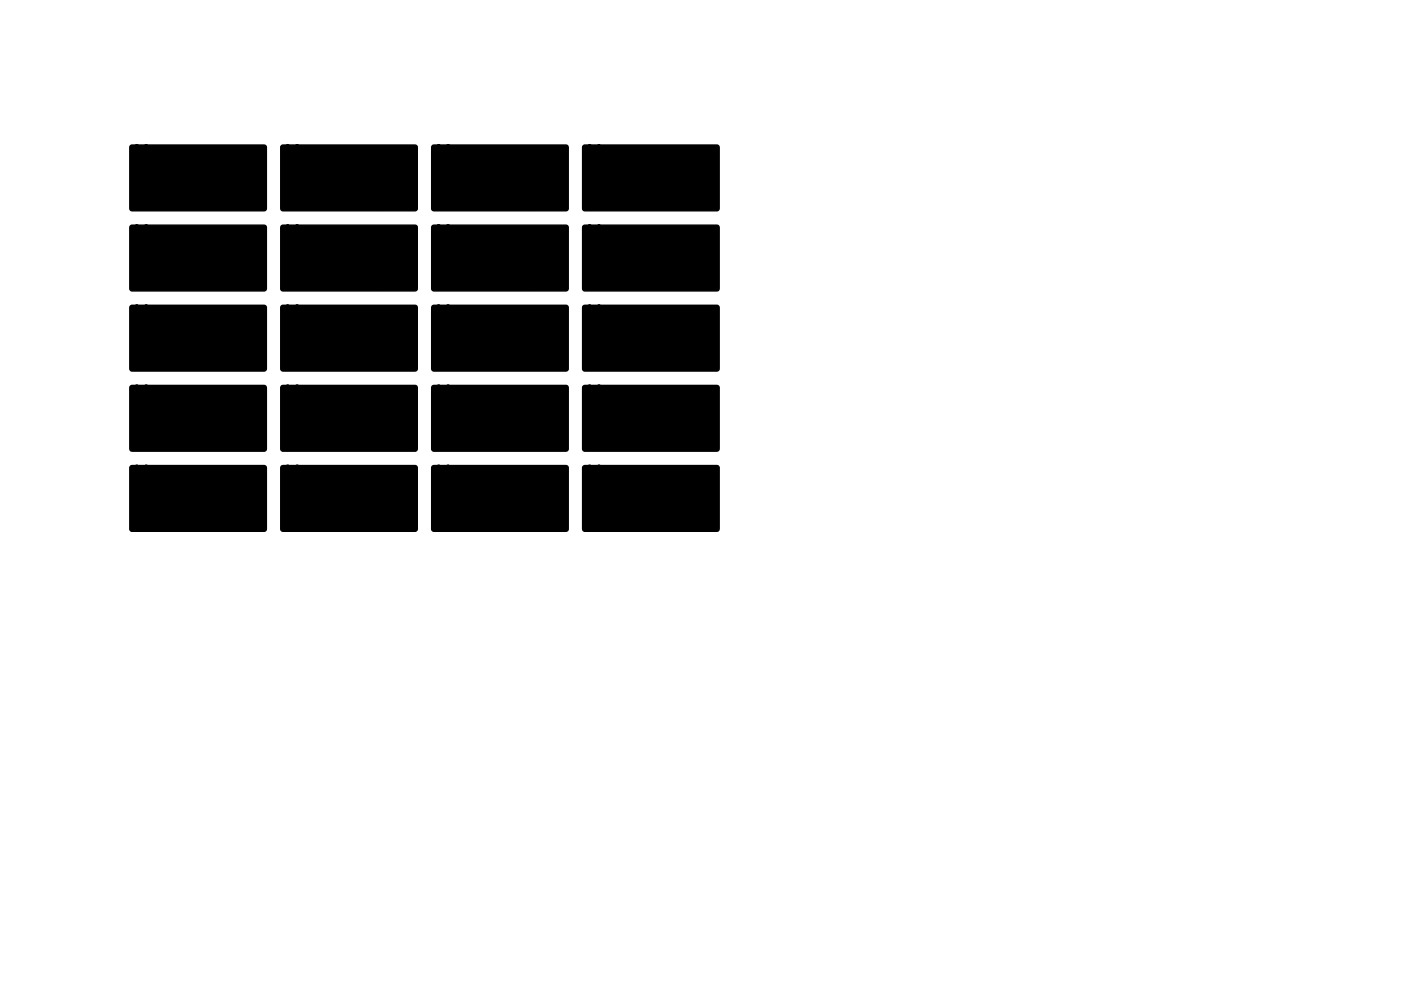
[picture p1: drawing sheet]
<svg xmlns="http://www.w3.org/2000/svg" width="297mm" height="210mm" viewBox="0 0 297 210" stroke-linecap="round" stroke-linejoin="round" font-family="sans-serif">
<g fill="#000" stroke="#000" stroke-width=".21">
<circle cx="29" cy="31" r=".4"/>
<circle cx="31" cy="31" r=".4"/>
<circle cx="32.9" cy="32.9" r=".4"/>
<circle cx="38.4" cy="32.9" r=".4"/>
<circle cx="43.8" cy="39" r=".4"/>
<circle cx="46.6" cy="33.9" r=".4"/>
<circle cx="49" cy="36.7" r=".4"/>
<circle cx="61" cy="31" r=".4"/>
<circle cx="63" cy="31" r=".4"/>
<circle cx="64.9" cy="32.9" r=".4"/>
<circle cx="70.4" cy="32.9" r=".4"/>
<circle cx="75.8" cy="39" r=".4"/>
<circle cx="78.6" cy="33.9" r=".4"/>
<circle cx="81" cy="36.7" r=".4"/>
<circle cx="93" cy="31" r=".4"/>
<circle cx="95" cy="31" r=".4"/>
<circle cx="96.9" cy="32.9" r=".4"/>
<circle cx="102.4" cy="32.9" r=".4"/>
<circle cx="107.8" cy="39" r=".4"/>
<circle cx="110.6" cy="33.9" r=".4"/>
<circle cx="113" cy="36.7" r=".4"/>
<circle cx="125" cy="31" r=".4"/>
<circle cx="127" cy="31" r=".4"/>
<circle cx="128.9" cy="32.9" r=".4"/>
<circle cx="134.4" cy="32.9" r=".4"/>
<circle cx="139.8" cy="39" r=".4"/>
<circle cx="142.6" cy="33.9" r=".4"/>
<circle cx="145" cy="36.7" r=".4"/>
<circle cx="29" cy="48" r=".4"/>
<circle cx="31" cy="48" r=".4"/>
<circle cx="32.9" cy="49.9" r=".4"/>
<circle cx="38.4" cy="49.9" r=".4"/>
<circle cx="43.8" cy="56" r=".4"/>
<circle cx="46.6" cy="50.9" r=".4"/>
<circle cx="48.2" cy="59" r=".4"/>
<circle cx="48.2" cy="42" r=".4"/>
<circle cx="48.2" cy="44.1" r=".4"/>
<circle cx="48.2" cy="40.1" r=".4"/>
<circle cx="48.2" cy="57.1" r=".4"/>
<circle cx="49" cy="53.7" r=".4"/>
<circle cx="49.1" cy="44.1" r=".4"/>
<circle cx="61" cy="48" r=".4"/>
<circle cx="63" cy="48" r=".4"/>
<circle cx="64.9" cy="49.9" r=".4"/>
<circle cx="70.4" cy="49.9" r=".4"/>
<circle cx="75.8" cy="56" r=".4"/>
<circle cx="78.6" cy="50.9" r=".4"/>
<circle cx="80.2" cy="42" r=".4"/>
<circle cx="80.2" cy="59" r=".4"/>
<circle cx="80.2" cy="44.1" r=".4"/>
<circle cx="80.2" cy="40.1" r=".4"/>
<circle cx="80.2" cy="57.1" r=".4"/>
<circle cx="81" cy="53.7" r=".4"/>
<circle cx="81.1" cy="44.1" r=".4"/>
<circle cx="93" cy="48" r=".4"/>
<circle cx="95" cy="48" r=".4"/>
<circle cx="96.9" cy="49.9" r=".4"/>
<circle cx="102.4" cy="49.9" r=".4"/>
<circle cx="107.8" cy="56" r=".4"/>
<circle cx="110.6" cy="50.9" r=".4"/>
<circle cx="112.2" cy="59" r=".4"/>
<circle cx="112.2" cy="42" r=".4"/>
<circle cx="112.2" cy="44.1" r=".4"/>
<circle cx="112.2" cy="40.1" r=".4"/>
<circle cx="112.2" cy="57.1" r=".4"/>
<circle cx="113" cy="53.7" r=".4"/>
<circle cx="113.1" cy="44.1" r=".4"/>
<circle cx="125" cy="48" r=".4"/>
<circle cx="127" cy="48" r=".4"/>
<circle cx="128.9" cy="49.9" r=".4"/>
<circle cx="134.4" cy="49.9" r=".4"/>
<circle cx="139.8" cy="56" r=".4"/>
<circle cx="142.6" cy="50.9" r=".4"/>
<circle cx="144.2" cy="42" r=".4"/>
<circle cx="144.2" cy="59" r=".4"/>
<circle cx="144.2" cy="44.1" r=".4"/>
<circle cx="144.2" cy="40.1" r=".4"/>
<circle cx="144.2" cy="57.1" r=".4"/>
<circle cx="145" cy="53.7" r=".4"/>
<circle cx="145.1" cy="44.1" r=".4"/>
<circle cx="29" cy="65" r=".4"/>
<circle cx="31" cy="65" r=".4"/>
<circle cx="32.9" cy="66.9" r=".4"/>
<circle cx="38.4" cy="66.9" r=".4"/>
<circle cx="43.8" cy="73" r=".4"/>
<circle cx="46.6" cy="67.9" r=".4"/>
<circle cx="48.2" cy="76" r=".4"/>
<circle cx="48.2" cy="74.1" r=".4"/>
<circle cx="48.2" cy="78.1" r=".4"/>
<circle cx="48.2" cy="61.1" r=".4"/>
<circle cx="49" cy="70.7" r=".4"/>
<circle cx="49.1" cy="78.1" r=".4"/>
<circle cx="49.1" cy="61.1" r=".4"/>
<circle cx="61" cy="65" r=".4"/>
<circle cx="63" cy="65" r=".4"/>
<circle cx="64.9" cy="66.9" r=".4"/>
<circle cx="70.4" cy="66.9" r=".4"/>
<circle cx="75.8" cy="73" r=".4"/>
<circle cx="78.6" cy="67.9" r=".4"/>
<circle cx="80.2" cy="76" r=".4"/>
<circle cx="80.2" cy="74.1" r=".4"/>
<circle cx="80.2" cy="78.1" r=".4"/>
<circle cx="80.2" cy="61.1" r=".4"/>
<circle cx="81" cy="70.7" r=".4"/>
<circle cx="81.1" cy="61.1" r=".4"/>
<circle cx="81.1" cy="78.1" r=".4"/>
<circle cx="93" cy="65" r=".4"/>
<circle cx="95" cy="65" r=".4"/>
<circle cx="96.9" cy="66.9" r=".4"/>
<circle cx="102.4" cy="66.9" r=".4"/>
<circle cx="107.8" cy="73" r=".4"/>
<circle cx="110.6" cy="67.9" r=".4"/>
<circle cx="112.2" cy="76" r=".4"/>
<circle cx="112.2" cy="74.1" r=".4"/>
<circle cx="112.2" cy="61.1" r=".4"/>
<circle cx="112.2" cy="78.1" r=".4"/>
<circle cx="113" cy="70.7" r=".4"/>
<circle cx="113.1" cy="78.1" r=".4"/>
<circle cx="113.1" cy="61.1" r=".4"/>
<circle cx="125" cy="65" r=".4"/>
<circle cx="127" cy="65" r=".4"/>
<circle cx="128.9" cy="66.9" r=".4"/>
<circle cx="134.4" cy="66.9" r=".4"/>
<circle cx="139.8" cy="73" r=".4"/>
<circle cx="142.6" cy="67.9" r=".4"/>
<circle cx="144.2" cy="76" r=".4"/>
<circle cx="144.2" cy="74.1" r=".4"/>
<circle cx="144.2" cy="61.1" r=".4"/>
<circle cx="144.2" cy="78.1" r=".4"/>
<circle cx="145" cy="70.7" r=".4"/>
<circle cx="145.1" cy="61.1" r=".4"/>
<circle cx="145.1" cy="78.1" r=".4"/>
<circle cx="29" cy="99" r=".4"/>
<circle cx="29" cy="82" r=".4"/>
<circle cx="31" cy="99" r=".4"/>
<circle cx="31" cy="82" r=".4"/>
<circle cx="32.9" cy="83.9" r=".4"/>
<circle cx="38.4" cy="83.9" r=".4"/>
<circle cx="43.8" cy="90" r=".4"/>
<circle cx="46.6" cy="84.9" r=".4"/>
<circle cx="48.2" cy="93" r=".4"/>
<circle cx="48.2" cy="91.1" r=".4"/>
<circle cx="48.2" cy="95.1" r=".4"/>
<circle cx="49" cy="87.7" r=".4"/>
<circle cx="49.1" cy="95.1" r=".4"/>
<circle cx="61" cy="99" r=".4"/>
<circle cx="61" cy="82" r=".4"/>
<circle cx="63" cy="99" r=".4"/>
<circle cx="63" cy="82" r=".4"/>
<circle cx="64.9" cy="83.9" r=".4"/>
<circle cx="70.4" cy="83.9" r=".4"/>
<circle cx="75.8" cy="90" r=".4"/>
<circle cx="78.6" cy="84.9" r=".4"/>
<circle cx="80.2" cy="93" r=".4"/>
<circle cx="80.2" cy="91.1" r=".4"/>
<circle cx="80.2" cy="95.1" r=".4"/>
<circle cx="81" cy="87.7" r=".4"/>
<circle cx="81.1" cy="95.1" r=".4"/>
<circle cx="93" cy="99" r=".4"/>
<circle cx="93" cy="82" r=".4"/>
<circle cx="95" cy="99" r=".4"/>
<circle cx="95" cy="82" r=".4"/>
<circle cx="96.9" cy="83.9" r=".4"/>
<circle cx="102.4" cy="83.9" r=".4"/>
<circle cx="107.8" cy="90" r=".4"/>
<circle cx="110.6" cy="84.9" r=".4"/>
<circle cx="112.2" cy="93" r=".4"/>
<circle cx="112.2" cy="95.1" r=".4"/>
<circle cx="112.2" cy="91.1" r=".4"/>
<circle cx="113" cy="87.7" r=".4"/>
<circle cx="113.1" cy="95.1" r=".4"/>
<circle cx="125" cy="99" r=".4"/>
<circle cx="125" cy="82" r=".4"/>
<circle cx="127" cy="99" r=".4"/>
<circle cx="127" cy="82" r=".4"/>
<circle cx="128.9" cy="83.9" r=".4"/>
<circle cx="134.4" cy="83.9" r=".4"/>
<circle cx="139.8" cy="90" r=".4"/>
<circle cx="142.6" cy="84.9" r=".4"/>
<circle cx="144.2" cy="93" r=".4"/>
<circle cx="144.2" cy="95.1" r=".4"/>
<circle cx="144.2" cy="91.1" r=".4"/>
<circle cx="145" cy="87.7" r=".4"/>
<circle cx="145.1" cy="95.1" r=".4"/>
<circle cx="32.9" cy="100.9" r=".4"/>
<circle cx="38.4" cy="100.9" r=".4"/>
<circle cx="43.8" cy="107" r=".4"/>
<circle cx="46.6" cy="101.9" r=".4"/>
<circle cx="48.2" cy="110" r=".4"/>
<circle cx="48.2" cy="108.1" r=".4"/>
<circle cx="48.2" cy="112.1" r=".4"/>
<circle cx="49" cy="104.7" r=".4"/>
<circle cx="49.1" cy="112.1" r=".4"/>
<circle cx="64.9" cy="100.9" r=".4"/>
<circle cx="70.4" cy="100.9" r=".4"/>
<circle cx="75.8" cy="107" r=".4"/>
<circle cx="78.6" cy="101.9" r=".4"/>
<circle cx="80.2" cy="110" r=".4"/>
<circle cx="80.2" cy="112.1" r=".4"/>
<circle cx="80.2" cy="108.1" r=".4"/>
<circle cx="81" cy="104.7" r=".4"/>
<circle cx="81.1" cy="112.1" r=".4"/>
<circle cx="96.9" cy="100.9" r=".4"/>
<circle cx="102.4" cy="100.9" r=".4"/>
<circle cx="107.8" cy="107" r=".4"/>
<circle cx="110.6" cy="101.9" r=".4"/>
<circle cx="112.2" cy="110" r=".4"/>
<circle cx="112.2" cy="108.1" r=".4"/>
<circle cx="112.2" cy="112.1" r=".4"/>
<circle cx="113" cy="104.7" r=".4"/>
<circle cx="113.1" cy="112.1" r=".4"/>
<circle cx="128.9" cy="100.9" r=".4"/>
<circle cx="134.4" cy="100.9" r=".4"/>
<circle cx="139.8" cy="107" r=".4"/>
<circle cx="142.6" cy="101.9" r=".4"/>
<circle cx="144.2" cy="110" r=".4"/>
<circle cx="144.2" cy="112.1" r=".4"/>
<circle cx="144.2" cy="108.1" r=".4"/>
<circle cx="145" cy="104.7" r=".4"/>
<circle cx="145.1" cy="112.1" r=".4"/>
</g>
<g fill="#000" stroke="#000" stroke-width=".3">
<path d="M27.7 30.9l.3-.1h28.2l.3 .5-.1 13.1-.4 .3h-28.2l-.3-.5v-12.9zM59.7 30.9l.3-.1h28.2l.3 .5-.1 13.1-.4 .3h-28.2l-.3-.5v-12.9zM91.7 30.9l.3-.1h28.2l.3 .5-.1 13.1-.4 .3h-28.2l-.3-.5v-12.9zM123.7 30.9l.3-.1h28.2l.3 .5-.1 13.1-.4 .3h-28.2l-.3-.5v-12.9zM27.7 47.9l.3-.1h28.2l.3 .5-.1 13.1-.4 .3h-28.2l-.3-.5v-12.9zM59.7 47.9l.3-.1h28.2l.3 .5-.1 13.1-.4 .3h-28.2l-.3-.5v-12.9zM91.7 47.9l.3-.1h28.2l.3 .5-.1 13.1-.4 .3h-28.2l-.3-.5v-12.9zM123.7 47.9l.3-.1h28.2l.3 .5-.1 13.1-.4 .3h-28.2l-.3-.5v-12.9zM27.7 64.9l.3-.1h28.2l.3 .5-.1 13.1-.4 .3h-28.2l-.3-.5v-12.9zM59.7 64.9l.3-.1h28.2l.3 .5-.1 13.1-.4 .3h-28.2l-.3-.5v-12.9zM91.7 64.9l.3-.1h28.2l.3 .5-.1 13.1-.4 .3h-28.2l-.3-.5v-12.9zM123.7 64.9l.3-.1h28.2l.3 .5-.1 13.1-.4 .3h-28.2l-.3-.5v-12.9z"/>
<path d="M27.7 81.9l.3-.1h28.2l.3 .5-.1 13.1-.4 .3h-28.2l-.3-.5v-12.9zM27.7 98.9l.3-.1h28.2l.3 .5-.1 13.1-.4 .3h-28.2l-.3-.5v-12.9zM59.7 81.9l.3-.1h28.2l.3 .5-.1 13.1-.4 .3h-28.2l-.3-.5v-12.9zM59.7 98.9l.3-.1h28.2l.3 .5-.1 13.1-.4 .3h-28.2l-.3-.5v-12.9zM91.7 81.9l.3-.1h28.2l.3 .5-.1 13.1-.4 .3h-28.2l-.3-.5v-12.9zM91.7 98.9l.3-.1h28.2l.3 .5-.1 13.1-.4 .3h-28.2l-.3-.5v-12.9zM123.7 81.9l.3-.1h28.2l.3 .5-.1 13.1-.4 .3h-28.2l-.3-.5v-12.9zM123.7 98.9l.3-.1h28.2l.3 .5-.1 13.1-.4 .3h-28.2l-.3-.5v-12.9z"/>
</g>
</svg>
